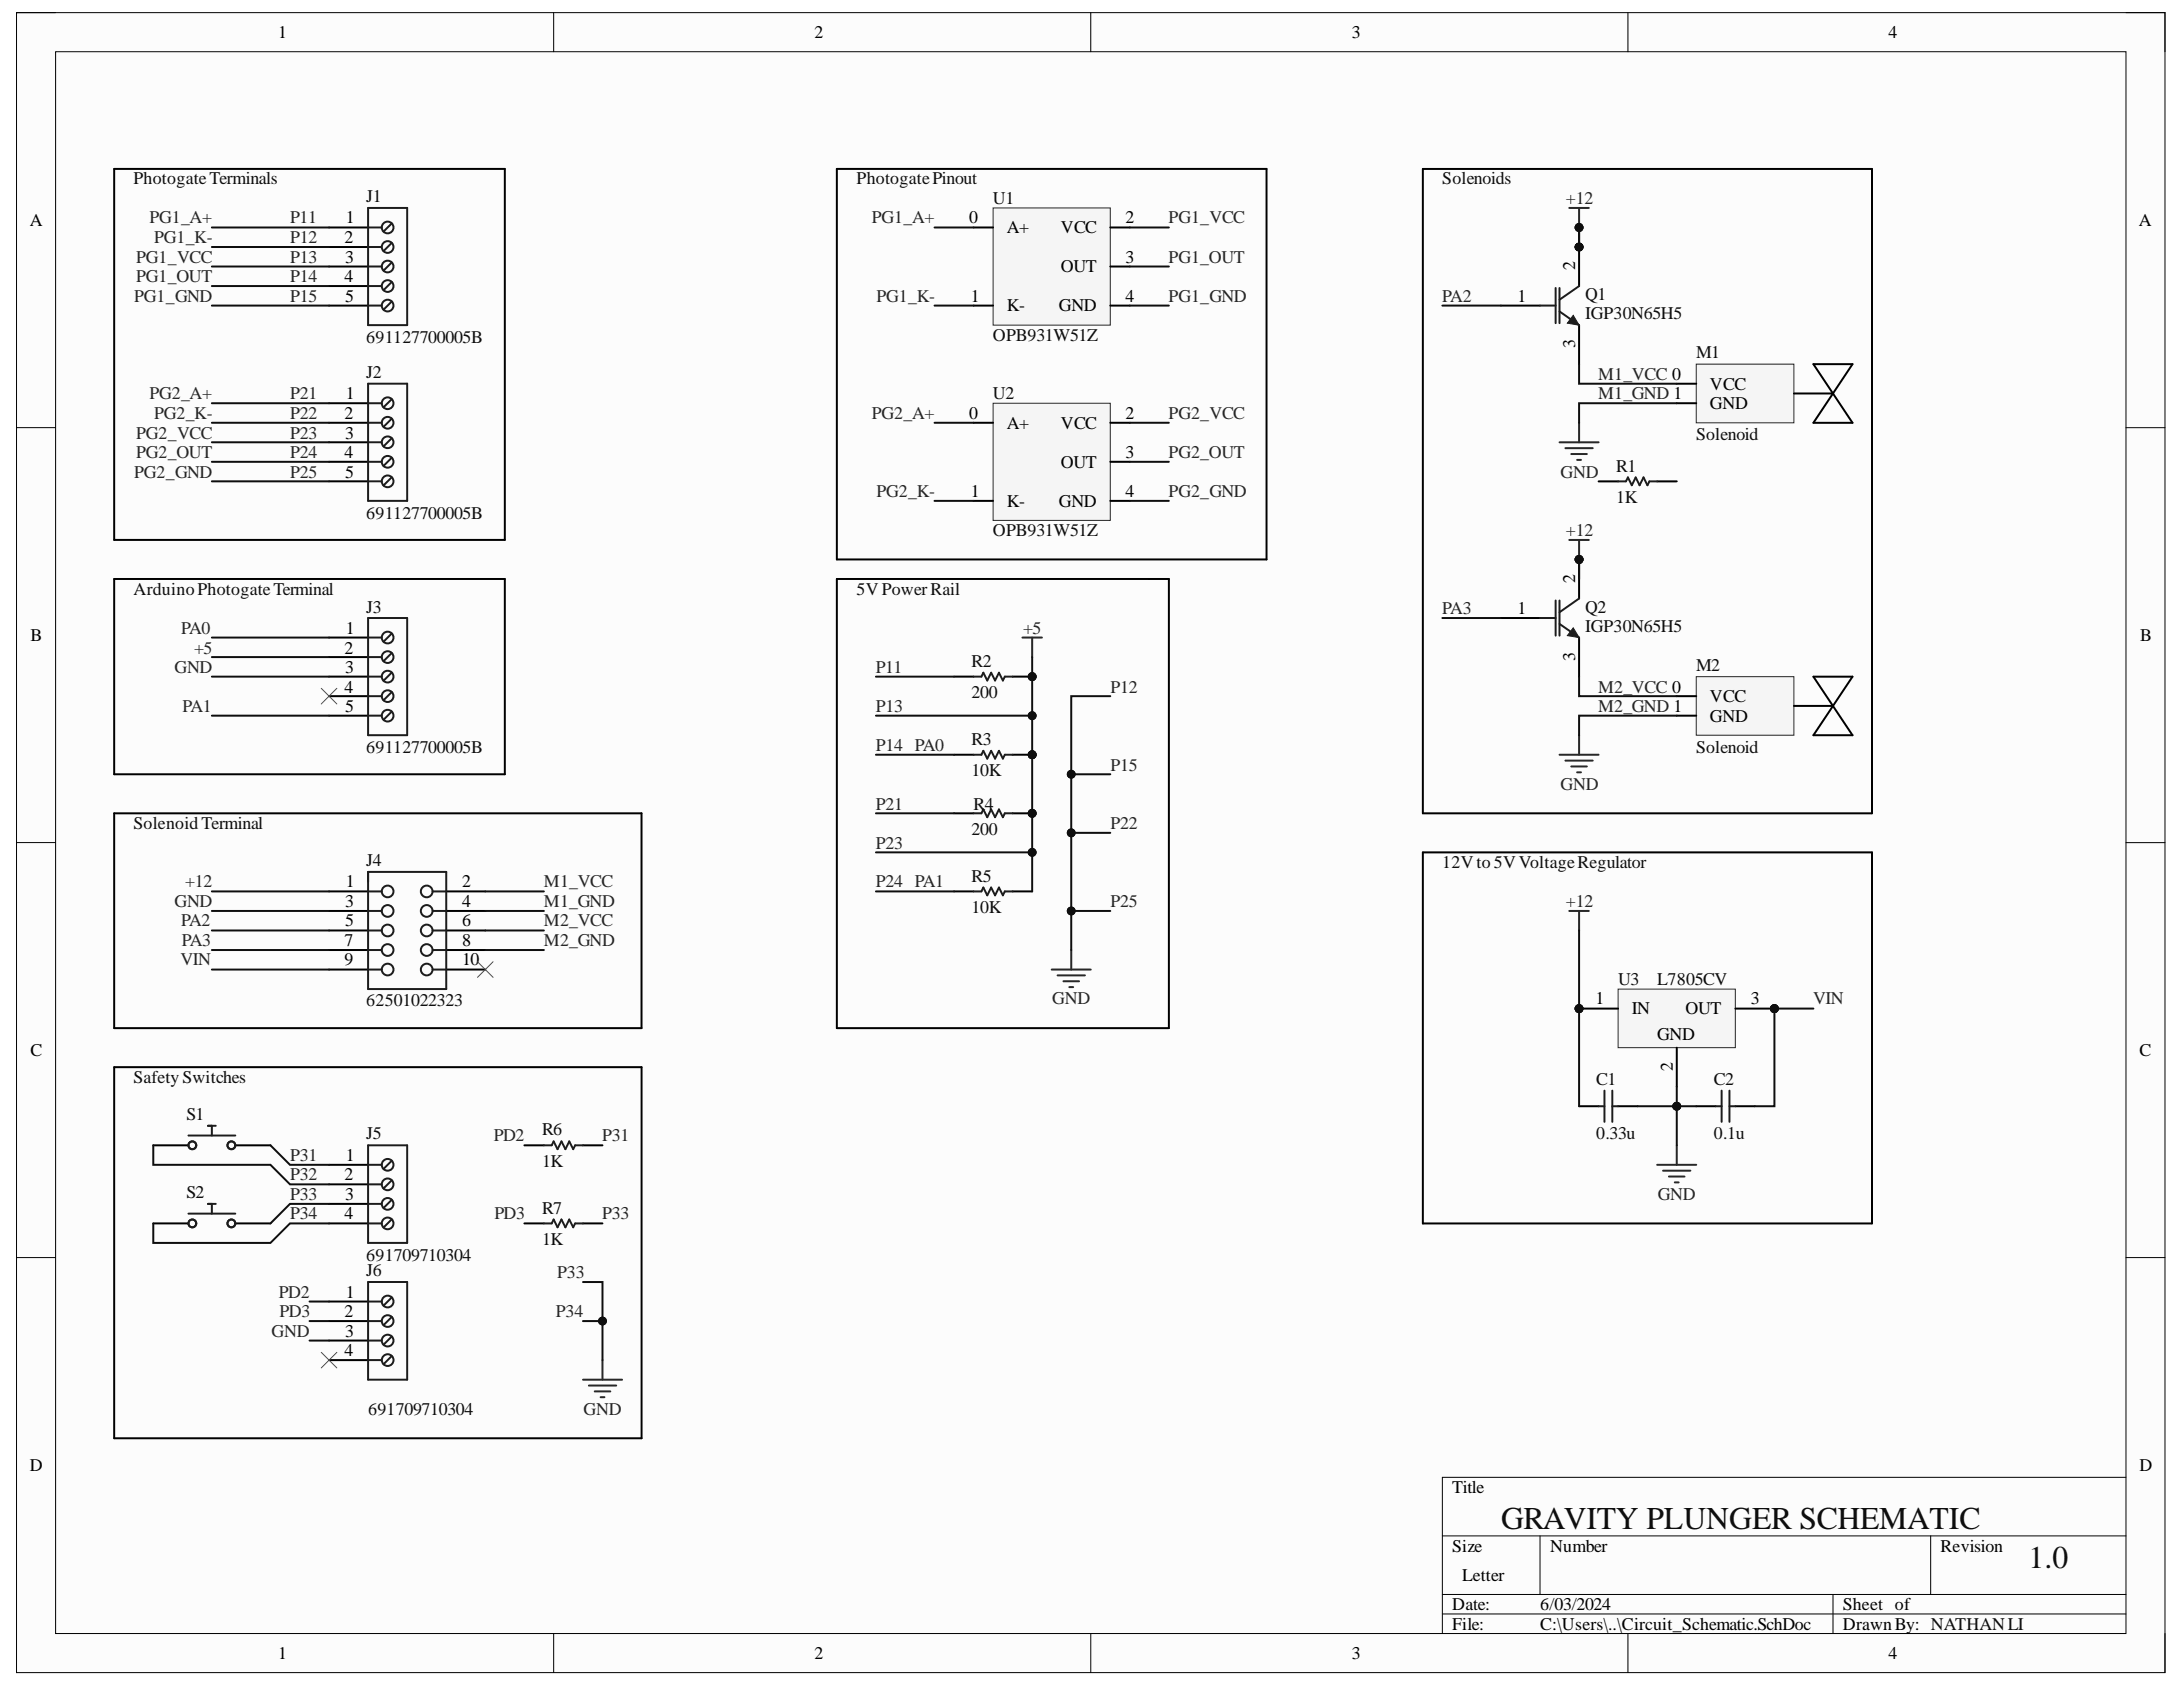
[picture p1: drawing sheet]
<svg xmlns="http://www.w3.org/2000/svg" width="279mm" height="216mm" viewBox="0 0 279 216" stroke-linecap="round" stroke-linejoin="round" font-family="sans-serif">
<defs><g id="words">
<g font-size="4.1" fill="#0e0e0e">
<text x="192.1" y="195.7">GRAVITY PLUNGER SCHEMATIC</text>
<text x="259.6" y="200.7">1.0</text>
</g>
<g font-size="2.3">
<text x="35.6" y="4.9">1</text>
<text x="104.2" y="4.9">2</text>
<text x="173" y="4.9">3</text>
<text x="241.7" y="4.9">4</text>
<text x="3.8" y="28.9">A</text>
<text x="44.2" y="28.6">1</text>
<text x="124" y="28.6">0</text>
<text x="128.8" y="29.8">A+</text>
<text x="135.8" y="29.8">VCC</text>
<text x="144.1" y="28.6">2</text>
<text x="273.8" y="28.9">A</text>
<text x="44.1" y="31.1">2</text>
<text x="44.2" y="33.7">3</text>
<text x="135.8" y="34.8">OUT</text>
<text x="144.1" y="33.7">3</text>
<text x="201.6" y="34.6" transform="rotate(-90 201.6 34.6)">2</text>
<text x="44.1" y="36.1">4</text>
<text x="44.2" y="38.6">5</text>
<text x="124.3" y="38.6">1</text>
<text x="128.8" y="39.8">K-</text>
<text x="135.5" y="39.8">GND</text>
<text x="144.1" y="38.6">4</text>
<text x="194.2" y="38.6">1</text>
<text x="201.6" y="44.6" transform="rotate(-90 201.6 44.6)">3</text>
<text x="44.1" y="53.6">2</text>
<text x="44.2" y="51.1">1</text>
<text x="124" y="53.6">0</text>
<text x="144.1" y="53.6">2</text>
<text x="218.9" y="49.9">VCC</text>
<text x="218.9" y="52.3">GND</text>
<text x="44.1" y="58.6">4</text>
<text x="44.2" y="56.2">3</text>
<text x="128.8" y="54.9">A+</text>
<text x="135.8" y="54.9">VCC</text>
<text x="135.8" y="59.9">OUT</text>
<text x="144.1" y="58.6">3</text>
<text x="44.2" y="61.1">5</text>
<text x="124.3" y="63.6">1</text>
<text x="128.8" y="64.9">K-</text>
<text x="135.5" y="64.9">GND</text>
<text x="144.1" y="63.6">4</text>
<text x="201.6" y="74.6" transform="rotate(-90 201.6 74.6)">2</text>
<text x="3.9" y="82">B</text>
<text x="44.1" y="83.6">2</text>
<text x="44.2" y="81.1">1</text>
<text x="194.2" y="78.6">1</text>
<text x="273.9" y="82">B</text>
<text x="44.1" y="88.6">4</text>
<text x="44.2" y="86.1">3</text>
<text x="201.6" y="84.6" transform="rotate(-90 201.6 84.6)">3</text>
<text x="218.9" y="89.8">VCC</text>
<text x="44.2" y="91.1">5</text>
<text x="218.9" y="92.4">GND</text>
<text x="44.2" y="113.6">1</text>
<text x="59.1" y="113.6">2</text>
<text x="44.2" y="116.1">3</text>
<text x="44.2" y="118.6">5</text>
<text x="59.1" y="116.1">4</text>
<text x="59.1" y="118.6">6</text>
<text x="44.1" y="121.1">7</text>
<text x="44.1" y="123.6">9</text>
<text x="59.1" y="121.1">8</text>
<text x="59.1" y="123.6">10</text>
<text x="204.2" y="128.6">1</text>
<text x="208.9" y="129.8">IN</text>
<text x="215.7" y="129.8">OUT</text>
<text x="224.1" y="128.6">3</text>
<text x="3.9" y="135.1">C</text>
<text x="212.1" y="133.1">GND</text>
<text x="214.1" y="137.1" transform="rotate(-90 214.1 137.1)">2</text>
<text x="273.8" y="135.1">C</text>
<text x="44.2" y="148.6">1</text>
<text x="44.1" y="151">2</text>
<text x="44.2" y="153.6">3</text>
<text x="44.1" y="156">4</text>
<text x="44.2" y="166.1">1</text>
<text x="44.1" y="168.6">2</text>
<text x="44.1" y="173.5">4</text>
<text x="44.2" y="171.1">3</text>
<text x="3.8" y="188.3">D</text>
<text x="185.9" y="191.1">Title</text>
<text x="273.8" y="188.3">D</text>
<text x="185.9" y="198.6">Size</text>
<text x="187.1" y="202.3">Letter</text>
<text x="198.4" y="198.6">Number</text>
<text x="248.4" y="198.6">Revision</text>
<text x="185.9" y="206">Date:</text>
<text x="185.9" y="208.6">File:</text>
<text x="197.1" y="206">6/03/2024</text>
<text x="197.1" y="208.6">C:\Users\..\Circuit_Schematic.SchDoc</text>
<text x="235.9" y="206">Sheet of</text>
<text x="235.9" y="208.6">DrawnBy: NATHANLI</text>
<text x="35.6" y="212.3">1</text>
<text x="104.2" y="212.3">2</text>
<text x="173" y="212.3">3</text>
<text x="241.7" y="212.3">4</text>
</g>
<g font-size="2.3" fill="#0e0e0e">
<text x="17.1" y="23.6">PhotogateTerminals</text>
<text x="109.6" y="23.6">PhotogatePinout</text>
<text x="184.6" y="23.6">Solenoids</text>
<text x="46.9" y="25.9">J1</text>
<text x="127.1" y="26.1">U1</text>
<text x="202.9" y="38.4">Q1</text>
<text x="202.9" y="40.8">IGP30N65H5</text>
<text x="46.9" y="43.9">691127700005B</text>
<text x="127.1" y="43.6">OPB931W51Z</text>
<text x="217.1" y="45.8">M1</text>
<text x="46.9" y="48.4">J2</text>
<text x="127.1" y="51.1">U2</text>
<text x="217.1" y="56.3">Solenoid</text>
<text x="206.8" y="64.4">1K</text>
<text x="206.8" y="60.4">R1</text>
<text x="46.9" y="66.4">691127700005B</text>
<text x="127.1" y="68.6">OPB931W51Z</text>
<text x="17.1" y="76.1">ArduinoPhotogateTerminal</text>
<text x="109.6" y="76.1">5VPower Rail</text>
<text x="46.9" y="78.4">J3</text>
<text x="202.9" y="78.4">Q2</text>
<text x="202.9" y="80.8">IGP30N65H5</text>
<text x="124.4" y="89.4">200</text>
<text x="124.4" y="85.3">R2</text>
<text x="217.1" y="85.8">M2</text>
<text x="124.4" y="95.3">R3</text>
<text x="46.9" y="96.3">691127700005B</text>
<text x="124.4" y="99.4">10K</text>
<text x="217.1" y="96.3">Solenoid</text>
<text x="17.1" y="106.1">SolenoidTerminal</text>
<text x="124.4" y="106.8">200</text>
<text x="124.6" y="103.6">R4</text>
<text x="46.9" y="110.9">J4</text>
<text x="124.4" y="112.8">R5</text>
<text x="184.6" y="111.1">12Vto5VVoltageRegulator</text>
<text x="124.4" y="116.9">10K</text>
<text x="46.9" y="128.8">62501022323</text>
<text x="207.1" y="126.1">U3</text>
<text x="212.1" y="126.1">L7805CV</text>
<text x="17.1" y="138.6">SafetySwitches</text>
<text x="23.9" y="143.4">S1</text>
<text x="204.3" y="138.9">C1</text>
<text x="219.4" y="138.9">C2</text>
<text x="46.9" y="145.8">J5</text>
<text x="69.4" y="149.4">1K</text>
<text x="69.4" y="145.3">R6</text>
<text x="204.3" y="145.8">0.33u</text>
<text x="219.4" y="145.8">0.1u</text>
<text x="23.9" y="153.3">S2</text>
<text x="69.4" y="155.4">R7</text>
<text x="46.9" y="161.4">691709710304</text>
<text x="69.4" y="159.3">1K</text>
<text x="46.9" y="163.3">J6</text>
<text x="47.1" y="181.1">691709710304</text>
</g>
<g font-size="2.3" fill="#262626">
<text x="19.1" y="28.6">PG1_A+</text>
<text x="37.1" y="28.6">P11</text>
<text x="111.6" y="28.6">PG1_A+</text>
<text x="149.6" y="28.6">PG1_VCC</text>
<text x="200.4" y="26.1">+12</text>
<text x="17.4" y="33.7">PG1_VCC</text>
<text x="19.7" y="31.1">PG1_K-</text>
<text x="37.1" y="31.1">P12</text>
<text x="37.1" y="33.7">P13</text>
<text x="149.6" y="33.7">PG1_OUT</text>
<text x="17.2" y="38.6">PG1_GND</text>
<text x="17.4" y="36.1">PG1_OUT</text>
<text x="37.1" y="36.1">P14</text>
<text x="37.1" y="38.6">P15</text>
<text x="112.2" y="38.6">PG1_K-</text>
<text x="149.6" y="38.6">PG1_GND</text>
<text x="184.6" y="38.6">PA2</text>
<text x="19.1" y="51.1">PG2_A+</text>
<text x="19.7" y="53.6">PG2_K-</text>
<text x="37.1" y="51.1">P21</text>
<text x="37.1" y="53.6">P22</text>
<text x="111.6" y="53.6">PG2_A+</text>
<text x="149.6" y="53.6">PG2_VCC</text>
<text x="204.6" y="48.6">M1_VCC 0</text>
<text x="204.6" y="51.1">M1_GND 1</text>
<text x="17.4" y="56.2">PG2_VCC</text>
<text x="17.4" y="58.6">PG2_OUT</text>
<text x="37.1" y="56.2">P23</text>
<text x="37.1" y="58.6">P24</text>
<text x="149.6" y="58.6">PG2_OUT</text>
<text x="17.2" y="61.1">PG2_GND</text>
<text x="37.1" y="61.1">P25</text>
<text x="112.2" y="63.6">PG2_K-</text>
<text x="149.6" y="63.6">PG2_GND</text>
<text x="199.7" y="61.1">GND</text>
<text x="200.4" y="68.6">+12</text>
<text x="23.2" y="81.1">PA0</text>
<text x="24.9" y="83.6">+5</text>
<text x="131" y="81.1">+5</text>
<text x="184.6" y="78.6">PA3</text>
<text x="22.3" y="86.1">GND</text>
<text x="112.1" y="86.1">P11</text>
<text x="142.1" y="88.6">P12</text>
<text x="204.6" y="88.6">M2_VCC 0</text>
<text x="23.3" y="91.1">PA1</text>
<text x="112.1" y="91.1">P13</text>
<text x="204.6" y="91.1">M2_GND 1</text>
<text x="112.1" y="96.1">P14 PA0</text>
<text x="142.1" y="98.6">P15</text>
<text x="199.7" y="101.1">GND</text>
<text x="112.1" y="103.6">P21</text>
<text x="142.1" y="106.1">P22</text>
<text x="23.7" y="113.6">+12</text>
<text x="69.6" y="113.6">M1_VCC</text>
<text x="112.1" y="108.6">P23</text>
<text x="112.1" y="113.6">P24 PA1</text>
<text x="22.3" y="116.1">GND</text>
<text x="23.2" y="118.6">PA2</text>
<text x="69.6" y="116.1">M1_GND</text>
<text x="69.6" y="118.6">M2_VCC</text>
<text x="142.1" y="116.1">P25</text>
<text x="200.4" y="116.1">+12</text>
<text x="23.1" y="123.6">VIN</text>
<text x="23.3" y="121.1">PA3</text>
<text x="69.6" y="121.1">M2_GND</text>
<text x="134.7" y="128.6">GND</text>
<text x="232.1" y="128.6">VIN</text>
<text x="37.1" y="148.6">P31</text>
<text x="63.2" y="146.1">PD2</text>
<text x="77.1" y="146.1">P31</text>
<text x="37.1" y="151">P32</text>
<text x="37.1" y="153.6">P33</text>
<text x="212.2" y="153.6">GND</text>
<text x="37.1" y="156">P34</text>
<text x="63.3" y="156">PD3</text>
<text x="77.1" y="156">P33</text>
<text x="35.7" y="166.1">PD2</text>
<text x="71.3" y="163.6">P33</text>
<text x="34.8" y="171.1">GND</text>
<text x="35.8" y="168.6">PD3</text>
<text x="71.1" y="168.6">P34</text>
<text x="74.7" y="181.1">GND</text>
</g>
</g></defs>
<path d="M2.1 1.6h275v212.5h-275z" fill-rule="evenodd" fill="#fcfcfc"/>
<path d="M2.1 1.6h275v212.5h-275z" fill="none" stroke="#000" stroke-width=".13"/>
<path d="M7.1 6.6h265v202.5h-265z" fill-rule="evenodd" fill="#fcfcfc"/>
<g fill="none" stroke="#000" stroke-width=".13">
<path d="M2.1 1.6h5M7.1 6.6h265v202.5h-265zM70.9 1.6v5M139.6 1.6v5M208.4 1.6v5M272.1 1.6h5v5M2.1 54.7h5M272.1 54.7h5M2.1 107.8h5M272.1 107.8h5M2.1 160.9h5M272.1 160.9h5"/>
<path d="M184.6 196.6h87.5M197.1 196.6v7.5M247.1 196.6v7.5M272.1 189.1h-87.5v20M70.9 209.1v5M139.6 209.1v5M184.6 204.1h87.5M184.6 206.6h87.5M208.4 209.1v5M234.6 204.1v5M277.1 209.1v5"/>
</g>
<path d="M127.1 51.6h15v15h-15z" fill-rule="evenodd" fill="#f5f5f5"/>
<path d="M127.1 51.6h15v15h-15z" fill="none" stroke="#262626" stroke-width=".13"/>
<path d="M124.6 54.1h2.5M142.1 54.1h2.5M142.1 59.1h2.5M124.6 64.1h2.5M142.1 64.1h2.5" fill="none" stroke="#000" stroke-width=".25"/>
<path d="M217.1 46.6h12.5v7.5h-12.5z" fill-rule="evenodd" fill="#f5f5f5"/>
<path d="M217.1 46.6h12.5v7.5h-12.5z" fill="none" stroke="#262626" stroke-width=".13"/>
<path d="M214.6 49.1h2.5M214.6 51.6h2.5M229.6 50.4h5M232.1 46.6h5l-5 7.5h5z" fill="none" stroke="#000" stroke-width=".25"/>
<circle cx="202.1" cy="31.6" r=".5" fill="#0e0e0e"/>
<circle cx="202.1" cy="31.6" r=".5" fill="none" stroke="#0e0e0e" stroke-width=".13"/>
<path d="M192.1 39.1h5M202.1 31.6v5M202.1 41.6v5" fill="none" stroke="#000" stroke-width=".25"/>
<circle cx="202.1" cy="31.6" r=".5" fill="#0e0e0e"/>
<circle cx="202.1" cy="31.6" r=".5" fill="none" stroke="#0e0e0e" stroke-width=".13"/>
<path d="M199.6 39.9l2.5 1.7M199.6 36.9v4.5M202.1 36.6l-2.5 1.8" fill="none" stroke="#1c1c1c" stroke-width=".25"/>
<path d="M201.4 40.4l.7 1.2-1.5-.2z" fill="#1c1c1c"/>
<path d="M201.4 40.4l.7 1.2-1.5-.2z" fill="none" stroke="#1c1c1c" stroke-width=".13"/>
<path d="M197.1 39.1h2M199.1 36.9v4.5" fill="none" stroke="#1c1c1c" stroke-width=".25"/>
<path d="M200.8 26.6h2.6M202.1 26.6v2.5M199.6 56.6h5M200.4 57.4h3.5M201.1 58.1h2M201.9 58.9h.5M202.1 54.1v2.5" fill="none" stroke="#262626" stroke-width=".25"/>
<circle cx="202.1" cy="29.1" r=".5" fill="#0e0e0e"/>
<circle cx="202.1" cy="29.1" r=".5" fill="none" stroke="#0e0e0e" stroke-width=".13"/>
<path d="M217.1 86.6h12.5v7.5h-12.5z" fill-rule="evenodd" fill="#f5f5f5"/>
<path d="M217.1 86.6h12.5v7.5h-12.5z" fill="none" stroke="#262626" stroke-width=".13"/>
<path d="M214.6 89.1h2.5M214.6 91.6h2.5M229.6 90.3h5M232.1 86.6h5l-5 7.5h5z" fill="none" stroke="#000" stroke-width=".25"/>
<circle cx="202.1" cy="71.6" r=".5" fill="#0e0e0e"/>
<circle cx="202.1" cy="71.6" r=".5" fill="none" stroke="#0e0e0e" stroke-width=".13"/>
<path d="M192.1 79.1h5M202.1 71.6v5M202.1 81.6v5" fill="none" stroke="#000" stroke-width=".25"/>
<circle cx="202.1" cy="71.6" r=".5" fill="#0e0e0e"/>
<circle cx="202.1" cy="71.6" r=".5" fill="none" stroke="#0e0e0e" stroke-width=".13"/>
<path d="M199.6 79.8l2.5 1.8M199.6 76.9v4.4M202.1 76.6l-2.5 1.8" fill="none" stroke="#1c1c1c" stroke-width=".25"/>
<path d="M201.4 80.4l.7 1.2-1.5-.3z" fill="#1c1c1c"/>
<path d="M201.4 80.4l.7 1.2-1.5-.3z" fill="none" stroke="#1c1c1c" stroke-width=".13"/>
<path d="M197.1 79.1h2M199.1 76.9v4.4" fill="none" stroke="#1c1c1c" stroke-width=".25"/>
<path d="M200.8 69.1h2.6M202.1 69.1v2.5M199.6 96.6h5M200.4 97.3h3.5M201.1 98.1h2M201.9 98.8h.5M202.1 94.1v2.5" fill="none" stroke="#262626" stroke-width=".25"/>
<circle cx="202.1" cy="71.6" r=".5" fill="#0e0e0e"/>
<circle cx="202.1" cy="71.6" r=".5" fill="none" stroke="#0e0e0e" stroke-width=".13"/>
<circle cx="202.1" cy="129.1" r=".5" fill="#0e0e0e"/>
<circle cx="202.1" cy="129.1" r=".5" fill="none" stroke="#0e0e0e" stroke-width=".13"/>
<circle cx="227.1" cy="129.1" r=".5" fill="#0e0e0e"/>
<circle cx="227.1" cy="129.1" r=".5" fill="none" stroke="#0e0e0e" stroke-width=".13"/>
<path d="M207.1 126.6h15v7.5h-15z" fill-rule="evenodd" fill="#f5f5f5"/>
<path d="M207.1 126.6h15v7.5h-15z" fill="none" stroke="#262626" stroke-width=".13"/>
<path d="M202.1 129.1h5" fill="none" stroke="#000" stroke-width=".25"/>
<circle cx="202.1" cy="129.1" r=".5" fill="#0e0e0e"/>
<circle cx="202.1" cy="129.1" r=".5" fill="none" stroke="#0e0e0e" stroke-width=".13"/>
<path d="M214.6 134.1v5M222.1 129.1h5" fill="none" stroke="#000" stroke-width=".25"/>
<circle cx="227.1" cy="129.1" r=".5" fill="#0e0e0e"/>
<circle cx="227.1" cy="129.1" r=".5" fill="none" stroke="#0e0e0e" stroke-width=".13"/>
<path d="M130.9 81.6h2.5M132.1 81.6v2.5M200.8 116.6h2.6M202.1 116.6v2.5M212.1 149.1h5M212.9 149.8h3.5M213.6 150.6h2M214.4 151.3h.4M214.6 146.6v2.5" fill="none" stroke="#262626" stroke-width=".25"/>
<path d="M42.1 51.6h5M42.1 54.1h5M42.1 56.6h5M42.1 59.1h5M42.1 61.6h5M202.1 141.6h2.5M207.1 141.6h2.5M217.1 141.6h2.5M222.1 141.6h2.5" fill="none" stroke="#000" stroke-width=".25"/>
<g fill="none" stroke="#1c1c1c" stroke-width=".25">
<path d="M47.1 51.6h1.8M47.1 54.1h1.8M47.1 56.6h1.8M47.1 59.1h1.8M47.1 49.1h5v15h-5zM50.1 51.1l-1 1M50.1 53.6l-1 1M50.1 56.1l-1 1M50.1 58.6l-1 1M47.1 61.6h1.8M50.1 61.1l-1 1M205.4 139.6v4"/>
<path d="M206.4 139.6v4M220.3 139.6v4M221.4 139.6v4M204.6 141.6h.8M206.4 141.6h.7M219.6 141.6h.7M221.4 141.6h.7"/>
<circle cx="49.6" cy="56.6" r=".75"/>
<circle cx="49.6" cy="51.6" r=".75"/>
<circle cx="49.6" cy="54.1" r=".75"/>
<circle cx="49.6" cy="59.1" r=".75"/>
<circle cx="49.6" cy="61.6" r=".75"/>
</g>
<path d="M127.1 26.6h15v15h-15z" fill-rule="evenodd" fill="#f5f5f5"/>
<path d="M127.1 26.6h15v15h-15z" fill="none" stroke="#262626" stroke-width=".13"/>
<path d="M42.1 29.1h5M42.1 39.1h5M42.1 34.1h5M42.1 31.6h5M42.1 36.6h5M124.6 29.1h2.5M124.6 39.1h2.5M142.1 29.1h2.5M142.1 39.1h2.5M142.1 34.1h2.5" fill="none" stroke="#000" stroke-width=".25"/>
<g fill="none" stroke="#1c1c1c" stroke-width=".25">
<path d="M47.1 29.1h1.8M47.1 31.6h1.8M47.1 34.1h1.8M47.1 36.6h1.8M47.1 26.6h5v15h-5zM47.1 39.1h1.8M50.1 28.6l-1 1M50.1 31.1l-1 1M50.1 33.6l-1 1M50.1 36.1l-1 1M50.1 38.6l-1 1"/>
<circle cx="49.6" cy="34.1" r=".75"/>
<circle cx="49.6" cy="39.1" r=".75"/>
<circle cx="49.6" cy="29.1" r=".75"/>
<circle cx="49.6" cy="31.6" r=".75"/>
<circle cx="49.6" cy="36.6" r=".75"/>
</g>
<circle cx="132.1" cy="86.6" r=".5" fill="#0e0e0e"/>
<circle cx="132.1" cy="86.6" r=".5" fill="none" stroke="#0e0e0e" stroke-width=".13"/>
<path d="M129.6 86.6h2.5" fill="none" stroke="#000" stroke-width=".25"/>
<circle cx="132.1" cy="86.6" r=".5" fill="#0e0e0e"/>
<circle cx="132.1" cy="86.6" r=".5" fill="none" stroke="#0e0e0e" stroke-width=".13"/>
<path d="M122.1 86.6h2.5" fill="none" stroke="#000" stroke-width=".25"/>
<path d="M124.6 86.6h1l.3-.5 .5 1 .5-1 .5 1 .5-1 .5 1 .2-.5h1" fill="none" stroke="#1c1c1c" stroke-width=".25"/>
<circle cx="132.1" cy="96.6" r=".5" fill="#0e0e0e"/>
<circle cx="132.1" cy="96.6" r=".5" fill="none" stroke="#0e0e0e" stroke-width=".13"/>
<path d="M129.6 96.6h2.5" fill="none" stroke="#000" stroke-width=".25"/>
<circle cx="132.1" cy="96.6" r=".5" fill="#0e0e0e"/>
<circle cx="132.1" cy="96.6" r=".5" fill="none" stroke="#0e0e0e" stroke-width=".13"/>
<path d="M122.1 96.6h2.5" fill="none" stroke="#000" stroke-width=".25"/>
<path d="M124.6 96.6h1l.3-.5 .5 1 .5-1 .5 1 .5-1 .5 1 .2-.5h1" fill="none" stroke="#1c1c1c" stroke-width=".25"/>
<path d="M134.6 124.1h5M135.4 124.8h3.5M136.1 125.6h2M136.9 126.3h.5M137.1 121.6v2.5" fill="none" stroke="#262626" stroke-width=".25"/>
<circle cx="132.1" cy="104.1" r=".5" fill="#0e0e0e"/>
<circle cx="132.1" cy="104.1" r=".5" fill="none" stroke="#0e0e0e" stroke-width=".13"/>
<path d="M129.6 104.1h2.5" fill="none" stroke="#000" stroke-width=".25"/>
<circle cx="132.1" cy="104.1" r=".5" fill="#0e0e0e"/>
<circle cx="132.1" cy="104.1" r=".5" fill="none" stroke="#0e0e0e" stroke-width=".13"/>
<g fill="none" stroke="#000" stroke-width=".25">
<path d="M14.6 21.6h50v47.5h-50zM107.1 21.6h55v50h-55zM182.1 21.6h57.5v82.5h-57.5zM14.6 74.1h50v25h-50zM107.1 74.1h42.5v57.5h-42.5zM204.6 61.6h2.5M212.1 61.6h2.5M42.1 81.6h5M42.1 84.1h5M42.1 86.6h5M42.1 89.1h5M42.1 91.6h5"/>
<path d="M14.6 104.1h67.5v27.5h-67.5zM42.1 114.1h5M42.1 116.6h5M42.1 119.1h5M57.1 114.1h5M57.1 116.6h5M57.1 119.1h5M122.1 104.1h2.5M122.1 114.1h2.5M129.6 114.1h2.5M182.1 109.1h57.5v47.5h-57.5zM14.6 136.6h67.5v47.5h-67.5z"/>
<path d="M42.1 121.6h5M42.1 124.1h5M57.1 121.6h5M57.1 124.1h5M19.6 156.6h4.5M19.6 146.6h4.5M30.1 156.6h4.5M30.1 146.6h4.5M42.1 149.1h5M42.1 151.6h5M42.1 154.1h5M42.1 156.6h5"/>
<path d="M67.1 156.6h2.5M67.1 146.6h2.5M74.6 156.6h2.5M74.6 146.6h2.5M42.1 166.6h5M42.1 169.1h5M42.1 171.6h5M42.1 174.1h5"/>
</g>
<g fill="none" stroke="#1c1c1c" stroke-width=".25">
<path d="M47.1 79.1h5v15h-5zM207.1 61.6h1l.3-.5 .5 1 .5-1 .4 1 .6-1 .5 1 .2-.5h1M47.1 81.6h1.8M47.1 84.1h1.8M47.1 86.6h1.8M47.1 89.1h1.8M47.1 91.6h1.8M50.1 81.1l-1 1M50.1 83.6l-1 1M50.1 86.1l-1 1M50.1 88.6l-1 1M50.1 91.1l-1 1"/>
<path d="M47.1 114.1h1.8M47.1 111.6h10v15h-10zM47.1 116.6h1.8M47.1 119.1h1.8M55.4 114.1h1.7M55.4 116.6h1.7M55.4 119.1h1.7M124.6 104.1h1l.3-.5 .5 1 .5-1 .5 1 .5-1 .5 1 .2-.5h1M124.6 114.1h1l.3-.5 .5 1 .5-1 .5 1 .5-1 .5 1 .2-.5h1M47.1 121.6h1.8M47.1 124.1h1.8M55.4 121.6h1.7"/>
<path d="M55.4 124.1h1.7M24.1 155.3h6M24.1 145.3h6M26.6 154.1h1M26.6 144.1h1M27.1 144.1v1.2M27.1 154.1v1.2M47.1 146.6h5v12.5h-5zM47.1 149.1h1.8M47.1 151.6h1.8M47.1 154.1h1.8M47.1 156.6h1.8"/>
<path d="M50.1 148.5l-1 1.1M50.1 151l-1 1.1M50.1 153.5l-1 1.1M50.1 156l-1 1.1M69.6 146.6h1l.3-.5 .5 1 .5-1 .5 1 .5-1 .5 1 .2-.5h1M69.6 156.6h1l.3-.5 .5 1 .5-1 .5 1 .5-1 .5 1 .2-.5h1M47.1 164.1h5v12.5h-5zM47.1 166.6h1.8M47.1 169.1h1.8M47.1 171.6h1.8M47.1 174.1h1.8M50.1 166l-1 1.1"/>
<path d="M50.1 168.5l-1 1.1M50.1 171l-1 1.1M50.1 173.5l-1 1.1"/>
<circle cx="49.6" cy="91.6" r=".75"/>
<circle cx="49.6" cy="89.1" r=".75"/>
<circle cx="49.6" cy="84.1" r=".75"/>
<circle cx="49.6" cy="86.6" r=".75"/>
<circle cx="49.6" cy="81.6" r=".75"/>
<circle cx="49.6" cy="114.1" r=".75"/>
<circle cx="49.6" cy="116.6" r=".75"/>
<circle cx="49.6" cy="119.1" r=".75"/>
<circle cx="54.6" cy="114.1" r=".75"/>
<circle cx="54.6" cy="116.6" r=".75"/>
<circle cx="54.6" cy="119.1" r=".75"/>
<circle cx="49.6" cy="124.1" r=".75"/>
<circle cx="49.6" cy="121.6" r=".75"/>
<circle cx="54.6" cy="124.1" r=".75"/>
<circle cx="54.6" cy="121.6" r=".75"/>
<circle cx="24.6" cy="146.6" r=".5"/>
<circle cx="24.6" cy="156.6" r=".5"/>
<circle cx="29.6" cy="156.6" r=".5"/>
<circle cx="29.6" cy="146.6" r=".5"/>
<circle cx="49.6" cy="156.6" r=".75"/>
<circle cx="49.6" cy="154.1" r=".75"/>
<circle cx="49.6" cy="151.6" r=".75"/>
<circle cx="49.6" cy="149.1" r=".75"/>
<circle cx="49.6" cy="169.1" r=".75"/>
<circle cx="49.6" cy="166.6" r=".75"/>
<circle cx="49.6" cy="171.6" r=".75"/>
<circle cx="49.6" cy="174.1" r=".75"/>
</g>
<path d="M41.1 88.1l2 2M43.1 88.1l-2 2M61.1 123.1l2 2M63.1 123.1l-2 2M41.1 173.1l2 2M43.1 173.1l-2 2" fill="none" stroke="#4c4c4c" stroke-width=".13"/>
<path d="M74.6 176.6h5M75.4 177.3h3.5M76.1 178.1h2M76.9 178.8h.5M77.1 174.1v2.5" fill="none" stroke="#262626" stroke-width=".25"/>
<path d="M184.6 39.1h7.5M202.1 29.1v2.5M214.6 51.6h-12.5v2.5" fill="none" stroke="#0e0e0e" stroke-width=".25"/>
<circle cx="202.1" cy="31.6" r=".5" fill="#0e0e0e"/>
<circle cx="202.1" cy="31.6" r=".5" fill="none" stroke="#0e0e0e" stroke-width=".13"/>
<circle cx="202.1" cy="29.1" r=".5" fill="#0e0e0e"/>
<circle cx="202.1" cy="29.1" r=".5" fill="none" stroke="#0e0e0e" stroke-width=".13"/>
<path d="M202.1 46.6v2.5h12.5M184.6 79.1h7.5M202.1 71.6v2.5M214.6 91.6h-12.5v2.5" fill="none" stroke="#0e0e0e" stroke-width=".25"/>
<circle cx="202.1" cy="71.6" r=".5" fill="#0e0e0e"/>
<circle cx="202.1" cy="71.6" r=".5" fill="none" stroke="#0e0e0e" stroke-width=".13"/>
<path d="M202.1 29.1v2.5M202.1 86.6v2.5h12.5" fill="none" stroke="#0e0e0e" stroke-width=".25"/>
<circle cx="202.1" cy="29.1" r=".5" fill="#0e0e0e"/>
<circle cx="202.1" cy="29.1" r=".5" fill="none" stroke="#0e0e0e" stroke-width=".13"/>
<circle cx="202.1" cy="31.6" r=".5" fill="#0e0e0e"/>
<circle cx="202.1" cy="31.6" r=".5" fill="none" stroke="#0e0e0e" stroke-width=".13"/>
<path d="M202.1 119.1v10" fill="none" stroke="#0e0e0e" stroke-width=".25"/>
<circle cx="202.1" cy="129.1" r=".5" fill="#0e0e0e"/>
<circle cx="202.1" cy="129.1" r=".5" fill="none" stroke="#0e0e0e" stroke-width=".13"/>
<path d="M202.1 129.1v12.5" fill="none" stroke="#0e0e0e" stroke-width=".25"/>
<circle cx="202.1" cy="129.1" r=".5" fill="#0e0e0e"/>
<circle cx="202.1" cy="129.1" r=".5" fill="none" stroke="#0e0e0e" stroke-width=".13"/>
<path d="M209.6 141.6h5" fill="none" stroke="#0e0e0e" stroke-width=".25"/>
<circle cx="214.6" cy="141.6" r=".5" fill="#0e0e0e"/>
<circle cx="214.6" cy="141.6" r=".5" fill="none" stroke="#0e0e0e" stroke-width=".13"/>
<path d="M227.1 129.1v12.5h-2.5" fill="none" stroke="#0e0e0e" stroke-width=".25"/>
<circle cx="227.1" cy="129.1" r=".5" fill="#0e0e0e"/>
<circle cx="227.1" cy="129.1" r=".5" fill="none" stroke="#0e0e0e" stroke-width=".13"/>
<path d="M214.6 141.6h2.5" fill="none" stroke="#0e0e0e" stroke-width=".25"/>
<circle cx="214.6" cy="141.6" r=".5" fill="#0e0e0e"/>
<circle cx="214.6" cy="141.6" r=".5" fill="none" stroke="#0e0e0e" stroke-width=".13"/>
<path d="M227.1 129.1h5" fill="none" stroke="#0e0e0e" stroke-width=".25"/>
<circle cx="227.1" cy="129.1" r=".5" fill="#0e0e0e"/>
<circle cx="227.1" cy="129.1" r=".5" fill="none" stroke="#0e0e0e" stroke-width=".13"/>
<g fill="none" stroke="#0e0e0e" stroke-width=".25">
<path d="M27.1 29.1h15M27.1 39.1h15M27.1 34.1h15M27.1 31.6h15M27.1 36.6h15M119.6 29.1h5M119.6 39.1h5M144.6 29.1h5M144.6 39.1h5M144.6 34.1h5M27.1 54.1h15M27.1 59.1h15"/>
<path d="M27.1 51.6h15M27.1 56.6h15M119.6 54.1h5M144.6 54.1h5M144.6 59.1h5M27.1 61.6h15M119.6 64.1h5M144.6 64.1h5M112.1 86.6h10M112.1 96.6h10M112.1 104.1h10M112.1 114.1h10"/>
<path d="M137.1 106.6h5"/>
</g>
<circle cx="137.1" cy="106.6" r=".5" fill="#0e0e0e"/>
<circle cx="137.1" cy="106.6" r=".5" fill="none" stroke="#0e0e0e" stroke-width=".13"/>
<path d="M112.1 91.6h20" fill="none" stroke="#0e0e0e" stroke-width=".25"/>
<circle cx="132.1" cy="91.6" r=".5" fill="#0e0e0e"/>
<circle cx="132.1" cy="91.6" r=".5" fill="none" stroke="#0e0e0e" stroke-width=".13"/>
<path d="M112.1 109.1h20" fill="none" stroke="#0e0e0e" stroke-width=".25"/>
<circle cx="132.1" cy="109.1" r=".5" fill="#0e0e0e"/>
<circle cx="132.1" cy="109.1" r=".5" fill="none" stroke="#0e0e0e" stroke-width=".13"/>
<path d="M137.1 99.1h5" fill="none" stroke="#0e0e0e" stroke-width=".25"/>
<circle cx="137.1" cy="99.1" r=".5" fill="#0e0e0e"/>
<circle cx="137.1" cy="99.1" r=".5" fill="none" stroke="#0e0e0e" stroke-width=".13"/>
<path d="M137.1 116.6h5" fill="none" stroke="#0e0e0e" stroke-width=".25"/>
<circle cx="137.1" cy="116.6" r=".5" fill="#0e0e0e"/>
<circle cx="137.1" cy="116.6" r=".5" fill="none" stroke="#0e0e0e" stroke-width=".13"/>
<path d="M27.1 81.6h15M27.1 84.1h15M27.1 86.6h15M27.1 91.6h15M214.6 139.1v7.5" fill="none" stroke="#0e0e0e" stroke-width=".25"/>
<circle cx="214.6" cy="141.6" r=".5" fill="#0e0e0e"/>
<circle cx="214.6" cy="141.6" r=".5" fill="none" stroke="#0e0e0e" stroke-width=".13"/>
<g fill="none" stroke="#0e0e0e" stroke-width=".25">
<path d="M27.1 114.1h15M27.1 116.6h15M27.1 119.1h15M62.1 114.1h7.5M62.1 116.6h7.5M62.1 119.1h7.5M27.1 121.6h15M27.1 124.1h15M62.1 121.6h7.5M39.6 166.6h2.5M39.6 169.1h2.5M39.6 171.6h2.5"/>
<path d="M74.6 169.1h2.5"/>
</g>
<circle cx="77.1" cy="169.1" r=".5" fill="#0e0e0e"/>
<circle cx="77.1" cy="169.1" r=".5" fill="none" stroke="#0e0e0e" stroke-width=".13"/>
<path d="M142.1 89.1h-5v32.5" fill="none" stroke="#0e0e0e" stroke-width=".25"/>
<circle cx="137.1" cy="116.6" r=".5" fill="#0e0e0e"/>
<circle cx="137.1" cy="116.6" r=".5" fill="none" stroke="#0e0e0e" stroke-width=".13"/>
<circle cx="137.1" cy="106.6" r=".5" fill="#0e0e0e"/>
<circle cx="137.1" cy="106.6" r=".5" fill="none" stroke="#0e0e0e" stroke-width=".13"/>
<circle cx="137.1" cy="99.1" r=".5" fill="#0e0e0e"/>
<circle cx="137.1" cy="99.1" r=".5" fill="none" stroke="#0e0e0e" stroke-width=".13"/>
<path d="M132.1 96.6v17.5" fill="none" stroke="#0e0e0e" stroke-width=".25"/>
<circle cx="132.1" cy="96.6" r=".5" fill="#0e0e0e"/>
<circle cx="132.1" cy="96.6" r=".5" fill="none" stroke="#0e0e0e" stroke-width=".13"/>
<circle cx="132.1" cy="104.1" r=".5" fill="#0e0e0e"/>
<circle cx="132.1" cy="104.1" r=".5" fill="none" stroke="#0e0e0e" stroke-width=".13"/>
<circle cx="132.1" cy="109.1" r=".5" fill="#0e0e0e"/>
<circle cx="132.1" cy="109.1" r=".5" fill="none" stroke="#0e0e0e" stroke-width=".13"/>
<path d="M132.1 84.1v12.5" fill="none" stroke="#0e0e0e" stroke-width=".25"/>
<circle cx="132.1" cy="86.6" r=".5" fill="#0e0e0e"/>
<circle cx="132.1" cy="86.6" r=".5" fill="none" stroke="#0e0e0e" stroke-width=".13"/>
<circle cx="132.1" cy="91.6" r=".5" fill="#0e0e0e"/>
<circle cx="132.1" cy="91.6" r=".5" fill="none" stroke="#0e0e0e" stroke-width=".13"/>
<circle cx="132.1" cy="96.6" r=".5" fill="#0e0e0e"/>
<circle cx="132.1" cy="96.6" r=".5" fill="none" stroke="#0e0e0e" stroke-width=".13"/>
<path d="M74.6 164.1h2.5v10" fill="none" stroke="#0e0e0e" stroke-width=".25"/>
<circle cx="77.1" cy="169.1" r=".5" fill="#0e0e0e"/>
<circle cx="77.1" cy="169.1" r=".5" fill="none" stroke="#0e0e0e" stroke-width=".13"/>
<path d="M19.6 156.6v2.5h15l2.5-2.5h5M19.6 146.6v2.5h15l2.5 2.5h5M34.6 146.6l2.5 2.5h5M42.1 154.1h-5l-2.5 2.5" fill="none" stroke="#0e0e0e" stroke-width=".25"/>
<use href="#words"/>
</svg>
